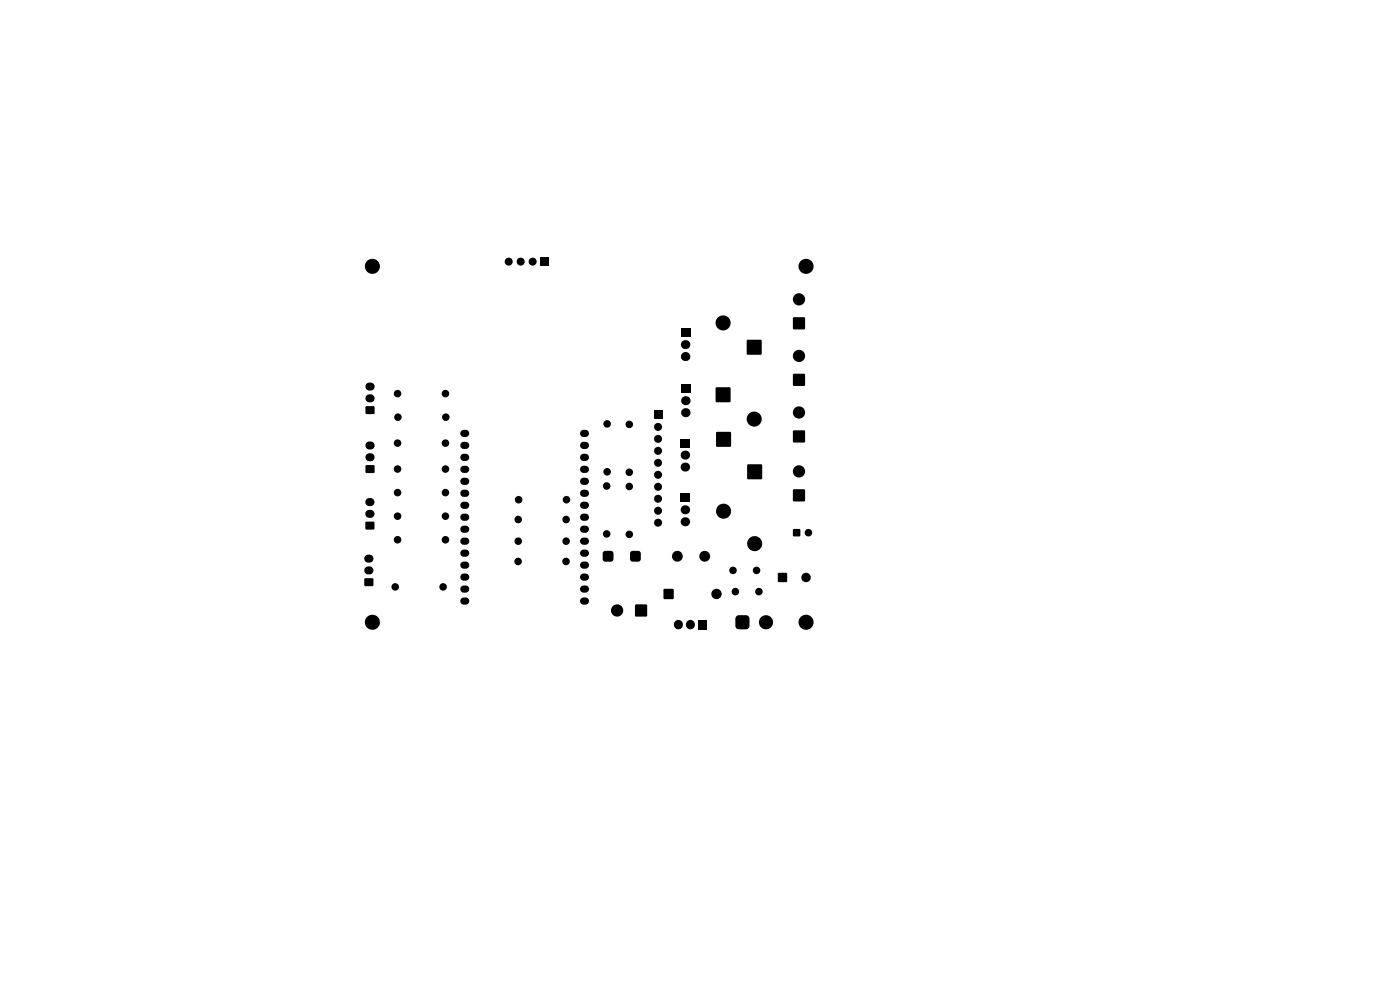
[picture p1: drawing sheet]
<svg xmlns="http://www.w3.org/2000/svg" width="297mm" height="210mm" viewBox="0 0 297 210" stroke-linecap="round" stroke-linejoin="round" font-family="sans-serif">
<g fill="#000">
<path d="M114.7 54.6h1.7v1.7h-1.7zM144.5 69.6h2v1.9h-2zM158.5 72.1h3v3.1h-3zM168.3 79.4h2.4v2.4h-2.4zM168.3 67.4h2.4v2.4h-2.4zM77.7 96.5a.92 .92 0 0 1 1.5-.1 .92 .92 0 0 1-.3 1.4 .92 .92 0 0 1-1.1-.2 .92 .92 0 0 1-.1-1.1zM77.7 94a.92 .92 0 0 1 1.5-.1 .92 .92 0 0 1-.3 1.4 .92 .92 0 0 1-1.1-.2 .92 .92 0 0 1-.1-1.1zM77.7 84a.92 .92 0 0 1 1.5-.1 .92 .92 0 0 1-.3 1.4 .92 .92 0 0 1-1.1-.2 .92 .92 0 0 1-.1-1.1zM77.7 81.5a.92 .92 0 0 1 1.5-.1 .92 .92 0 0 1-.3 1.4 .92 .92 0 0 1-1.1-.2 .92 .92 0 0 1-.1-1.1zM77.6 98.7h1.8v1.6h-1.8zM77.6 86.2h1.8v1.6h-1.8zM97.8 99.1a1.08 1.08 0 0 1 1.7 .2 .76 .76 0 0 1-.7 1h-.4a.76 .76 0 0 1-.7-.4 .76 .76 0 0 1 .1-.8z"/>
<path d="M97.8 96.5a1.08 1.08 0 0 1 1.7 .3 .76 .76 0 0 1-.7 1h-.4a.76 .76 0 0 1-.7-.5 .76 .76 0 0 1 .1-.8zM97.8 94a1.08 1.08 0 0 1 1.7 .3 .76 .76 0 0 1-.7 .9h-.4a.76 .76 0 0 1-.7-.4 .76 .76 0 0 1 .1-.8zM97.8 91.5a1.08 1.08 0 0 1 1.7 .2 .76 .76 0 0 1-.7 1h-.4a.76 .76 0 0 1-.7-.4 .76 .76 0 0 1 .1-.8zM123.2 99.1a1.08 1.08 0 0 1 1.7 .2 .76 .76 0 0 1-.7 1h-.4a.76 .76 0 0 1-.7-.4 .76 .76 0 0 1 .1-.8zM123.2 96.5a1.08 1.08 0 0 1 1.7 .3 .76 .76 0 0 1-.7 1h-.4a.76 .76 0 0 1-.7-.5 .76 .76 0 0 1 .1-.8zM123.3 93.9l.3-.1a1 1 0 0 1 1.3 .5 .76 .76 0 0 1-.7 .9h-.4a.76 .76 0 0 1-.7-.5 .76 .76 0 0 1 .2-.8zM123.2 91.5a1.08 1.08 0 0 1 1.7 .2 .76 .76 0 0 1-.7 1h-.4a.76 .76 0 0 1-.7-.4 .76 .76 0 0 1 .1-.8zM138.8 87.2h1.7v1.7h-1.7zM144.4 93h2v2h-2zM144.5 81.5h2v1.9h-2zM151.9 82.2h3v3.1h-3zM152 91.7h3v3h-3z"/>
<path d="M158.6 98.6h3v3h-3zM168.3 91.4h2.4v2.4h-2.4zM77.5 118a.92 .92 0 0 1 1.4-.1 .92 .92 0 0 1-.3 1.4 .92 .92 0 0 1-1.1-.2 .92 .92 0 0 1 0-1.1zM77.8 108.3a.91 .91 0 0 1 1.5 .2 .91 .91 0 0 1-.6 1.3 .89 .89 0 0 1-1.1-.4 .89 .89 0 0 1 .2-1.1zM77.8 105.8a.91 .91 0 0 1 1.5 .2 .91 .91 0 0 1-.6 1.3 .89 .89 0 0 1-1.1-.4 .89 .89 0 0 1 .2-1.1zM77.6 110.7h1.8v1.6h-1.8zM97.8 119.4a1.08 1.08 0 0 1 1.7 .3 .76 .76 0 0 1-.7 .9h-.4a.76 .76 0 0 1-.7-.4 .76 .76 0 0 1 .1-.8zM97.8 116.9a1.08 1.08 0 0 1 1.7 .2 .76 .76 0 0 1-.7 1h-.4a.76 .76 0 0 1-.7-.4 .76 .76 0 0 1 .1-.8zM97.8 114.3a1.08 1.08 0 0 1 1.7 .3 .76 .76 0 0 1-.7 1h-.4a.76 .76 0 0 1-.7-.5 .76 .76 0 0 1 .1-.8zM97.8 111.8a1.08 1.08 0 0 1 1.7 .2 .76 .76 0 0 1-.7 1h-.4a.76 .76 0 0 1-.7-.4 .76 .76 0 0 1 .1-.8zM97.8 109.2a1.08 1.08 0 0 1 1.7 .3 .76 .76 0 0 1-.7 1h-.4a.76 .76 0 0 1-.7-.5 .76 .76 0 0 1 .1-.8zM97.8 106.7a1.08 1.08 0 0 1 1.7 .3 .76 .76 0 0 1-.7 .9h-.4a.76 .76 0 0 1-.7-.4 .76 .76 0 0 1 .1-.8z"/>
<path d="M97.8 104.2a1.08 1.08 0 0 1 1.7 .2 .76 .76 0 0 1-.7 1h-.4a.76 .76 0 0 1-.7-.4 .76 .76 0 0 1 .1-.8zM97.8 101.6a1.08 1.08 0 0 1 1.7 .3 .76 .76 0 0 1-.7 1h-.4a.76 .76 0 0 1-.7-.5 .76 .76 0 0 1 .1-.8zM123.2 119.4a1.08 1.08 0 0 1 1.7 .3 .76 .76 0 0 1-.7 .9h-.4a.76 .76 0 0 1-.7-.4 .76 .76 0 0 1 .1-.8zM123.2 116.9a1.08 1.08 0 0 1 1.7 .2 .76 .76 0 0 1-.7 1h-.4a.76 .76 0 0 1-.7-.4 .76 .76 0 0 1 .1-.8zM123.2 114.3a1.08 1.08 0 0 1 1.7 .3 .76 .76 0 0 1-.7 1h-.4a.76 .76 0 0 1-.7-.5 .76 .76 0 0 1 .1-.8zM123.2 111.8a1.08 1.08 0 0 1 1.7 .2 .76 .76 0 0 1-.7 1h-.4a.76 .76 0 0 1-.7-.4 .76 .76 0 0 1 .1-.8zM123.2 109.2a1.08 1.08 0 0 1 1.7 .3 .76 .76 0 0 1-.7 1h-.4a.76 .76 0 0 1-.7-.5 .76 .76 0 0 1 .1-.8zM123.2 106.7a1.08 1.08 0 0 1 1.7 .3 .76 .76 0 0 1-.7 .9h-.4a.76 .76 0 0 1-.7-.4 .76 .76 0 0 1 .1-.8zM123.3 104.1l.3-.2a1 1 0 0 1 1.3 .5 .76 .76 0 0 1-.7 1h-.4a.76 .76 0 0 1-.7-.5 .76 .76 0 0 1 .2-.8zM123.2 101.6a1.08 1.08 0 0 1 1.7 .3 .76 .76 0 0 1-.7 1h-.4a.76 .76 0 0 1-.7-.5 .76 .76 0 0 1 .1-.8zM128 117l.4-.2 1.3 .1 .3 .1 .2 .4-.1 1.3-.1 .3-.4 .1h-1.3l-.3-.1-.2-.4 .1-1.3zM133.8 117l.4-.2 1.3 .1 .3 .1 .1 .4v1.3l-.1 .3-.4 .1h-1.3l-.3-.1-.2-.4 .1-1.3z"/>
<path d="M144.4 104.6h2v2h-2zM168.3 112.3h1.4v1.4h-1.4zM168.3 103.9h2.4v2.4h-2.4zM77.5 120.5a.92 .92 0 0 1 1.4-.1 .92 .92 0 0 1-.3 1.4 .92 .92 0 0 1-1.1-.2 .92 .92 0 0 1 0-1.1zM77.3 122.7h1.9v1.6h-1.9zM97.8 127a1.08 1.08 0 0 1 1.7 .3 .76 .76 0 0 1-.7 1h-.4a.76 .76 0 0 1-.7-.5 .76 .76 0 0 1 .1-.8zM97.8 124.5a1.08 1.08 0 0 1 1.7 .2 .76 .76 0 0 1-.7 1h-.4a.76 .76 0 0 1-.7-.4 .76 .76 0 0 1 .1-.8zM97.8 121.9a1.08 1.08 0 0 1 1.7 .3 .76 .76 0 0 1-.7 1h-.4a.76 .76 0 0 1-.7-.5 .76 .76 0 0 1 .1-.8zM123.2 127a1.08 1.08 0 0 1 1.7 .3 .76 .76 0 0 1-.7 1h-.4a.76 .76 0 0 1-.7-.5 .76 .76 0 0 1 .1-.8zM123.2 124.5a1.08 1.08 0 0 1 1.7 .2 .76 .76 0 0 1-.7 1h-.4a.76 .76 0 0 1-.7-.4 .76 .76 0 0 1 .1-.8zM123.2 121.9a1.08 1.08 0 0 1 1.7 .3 .76 .76 0 0 1-.7 1h-.4a.76 .76 0 0 1-.7-.5 .76 .76 0 0 1 .1-.8zM134.8 128.3h2.4v2.4h-2.4z"/>
<path d="M140.8 125h2.1v2h-2.1zM148 131.5h2v2h-2zM156.2 130.8l.6-.3h1.4l.5 .2 .3 .5v1.6l-.2 .4-.6 .3h-1.4l-.5-.2-.3-.5v-1.6zM165.1 121.6h1.8v1.8h-1.8z"/>
<circle cx="79" cy="56.5" r="1.6"/>
<circle cx="107.9" cy="55.5" r=".85"/>
<circle cx="110.5" cy="55.5" r=".85"/>
<circle cx="113" cy="55.5" r=".85"/>
<circle cx="171" cy="56.5" r="1.6"/>
<circle cx="145.4" cy="73.1" r=".98"/>
<circle cx="145.4" cy="75.7" r=".98"/>
<circle cx="153.4" cy="68.5" r="1.6"/>
<circle cx="169.5" cy="63.5" r="1.3"/>
<circle cx="169.5" cy="75.5" r="1.3"/>
<circle cx="84.3" cy="99.5" r=".8"/>
<circle cx="84.3" cy="94" r=".8"/>
<circle cx="84.3" cy="83.5" r=".8"/>
<circle cx="84.4" cy="88.5" r=".8"/>
<circle cx="94.5" cy="99.5" r=".8"/>
<circle cx="94.5" cy="94" r=".8"/>
<circle cx="94.5" cy="83.5" r=".8"/>
<circle cx="94.6" cy="88.5" r=".8"/>
<circle cx="128.8" cy="89.9" r=".8"/>
<circle cx="133.5" cy="90" r=".8"/>
<circle cx="139.6" cy="98.2" r=".85"/>
<circle cx="139.6" cy="95.6" r=".85"/>
<circle cx="139.6" cy="90.6" r=".85"/>
<circle cx="139.6" cy="93.1" r=".85"/>
<circle cx="145.4" cy="99.1" r=".98"/>
<circle cx="145.4" cy="96.6" r=".98"/>
<circle cx="145.5" cy="87.6" r=".98"/>
<circle cx="145.5" cy="85" r=".98"/>
<circle cx="160" cy="88.9" r="1.6"/>
<circle cx="169.5" cy="87.5" r="1.3"/>
<circle cx="84.3" cy="109.5" r=".8"/>
<circle cx="84.3" cy="104.5" r=".8"/>
<circle cx="84.3" cy="114.5" r=".8"/>
<circle cx="94.5" cy="114.5" r=".8"/>
<circle cx="94.5" cy="109.5" r=".8"/>
<circle cx="94.5" cy="104.5" r=".8"/>
<circle cx="109.9" cy="119.1" r=".8"/>
<circle cx="109.9" cy="110.2" r=".8"/>
<circle cx="109.9" cy="114.8" r=".8"/>
<circle cx="110" cy="106" r=".8"/>
<circle cx="120.1" cy="119.1" r=".8"/>
<circle cx="120.1" cy="110.2" r=".8"/>
<circle cx="120.1" cy="114.8" r=".8"/>
<circle cx="120.2" cy="106" r=".8"/>
<circle cx="128.7" cy="113.3" r=".8"/>
<circle cx="128.7" cy="103.1" r=".8"/>
<circle cx="128.8" cy="100.1" r=".8"/>
<circle cx="133.5" cy="103.2" r=".8"/>
<circle cx="133.5" cy="113.4" r=".8"/>
<circle cx="133.5" cy="100.2" r=".8"/>
<circle cx="139.6" cy="100.7" r=".85"/>
<circle cx="139.6" cy="110.9" r=".85"/>
<circle cx="139.6" cy="105.8" r=".85"/>
<circle cx="139.6" cy="108.3" r=".85"/>
<circle cx="139.6" cy="103.3" r=".85"/>
<circle cx="143.7" cy="118" r="1.15"/>
<circle cx="145.4" cy="110.7" r=".98"/>
<circle cx="145.4" cy="108.2" r=".98"/>
<circle cx="149.5" cy="118" r="1.15"/>
<circle cx="153.5" cy="108.4" r="1.6"/>
<circle cx="160.1" cy="115.3" r="1.6"/>
<circle cx="169.5" cy="100" r="1.3"/>
<circle cx="171.5" cy="113" r=".8"/>
<circle cx="79" cy="132" r="1.6"/>
<circle cx="83.8" cy="124.5" r=".8"/>
<circle cx="94" cy="124.5" r=".8"/>
<circle cx="130.9" cy="129.5" r="1.3"/>
<circle cx="143.9" cy="132.5" r=".98"/>
<circle cx="146.5" cy="132.5" r=".98"/>
<circle cx="152" cy="126" r="1.1"/>
<circle cx="155.5" cy="121" r=".8"/>
<circle cx="156" cy="125.5" r=".8"/>
<circle cx="160.5" cy="121" r=".8"/>
<circle cx="161" cy="125.5" r=".8"/>
<circle cx="162.5" cy="132" r="1.5"/>
<circle cx="171" cy="132" r="1.6"/>
<circle cx="171" cy="122.5" r="1"/>
</g>
</svg>
